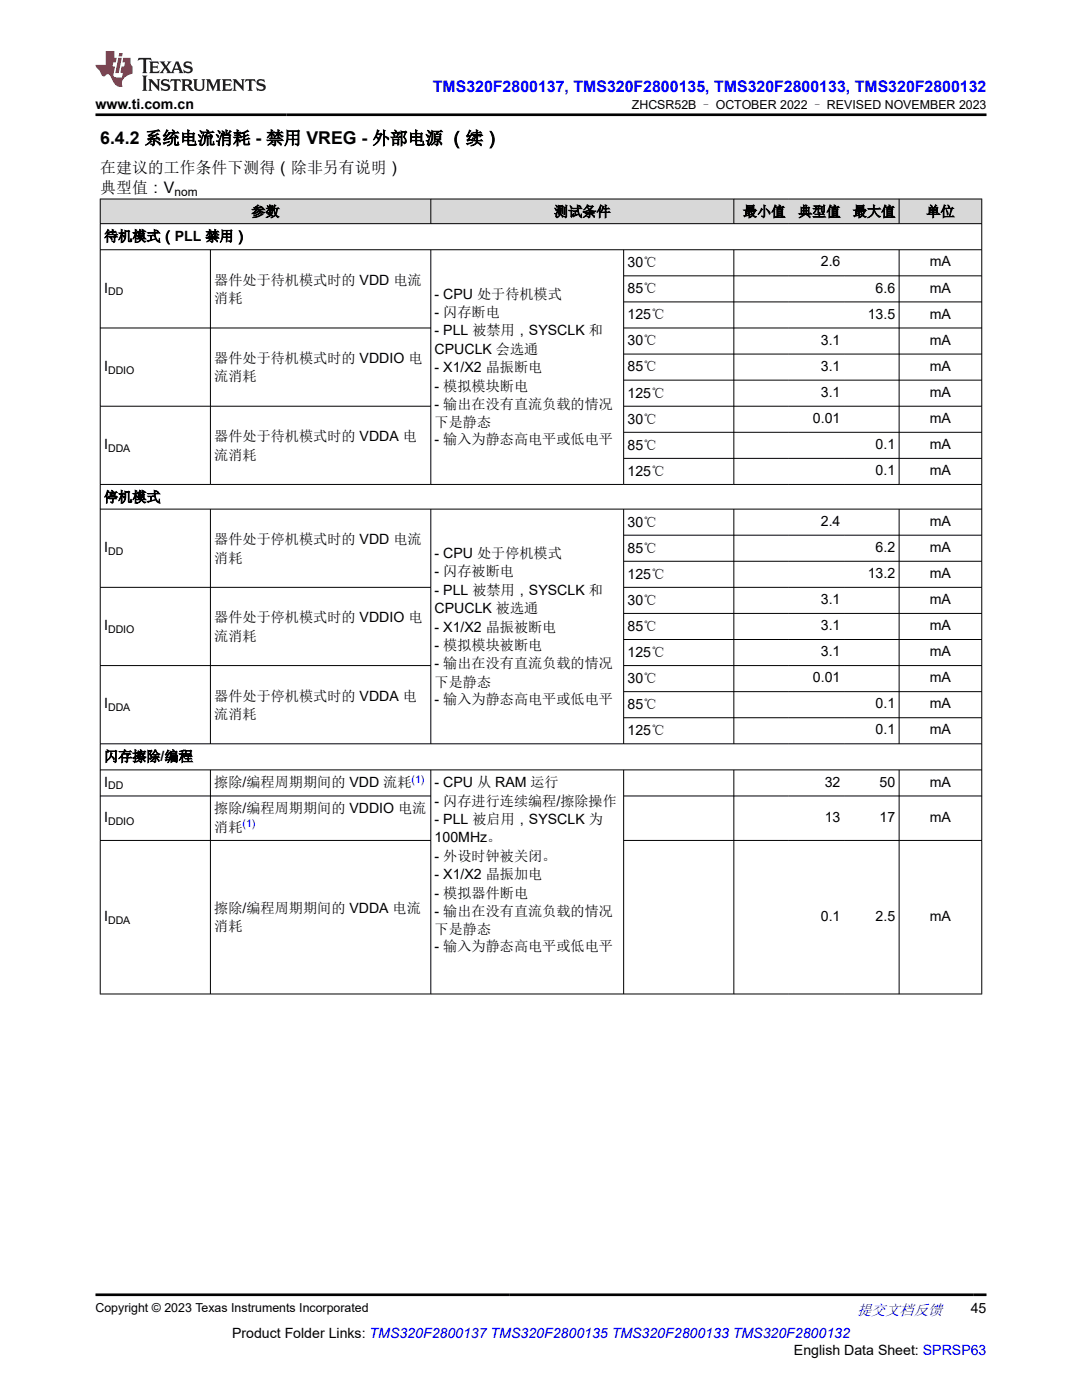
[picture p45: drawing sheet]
<svg xmlns="http://www.w3.org/2000/svg" width="216mm" height="279mm" viewBox="0 0 216 279" stroke-linecap="round" stroke-linejoin="round" font-family="sans-serif">
<defs><g id="words">
<text font-size="3.5" x="20" y="28.8">6.4.2 系统电流消耗 - 禁用 VREG - 外部电源 （续）</text>
<text font-size="3.2" fill="#00f" x="86.4" y="18.3">TMS320F2800137, TMS320F2800135, TMS320F2800133, TMS320F2800132</text>
<g font-size="3.2">
<text x="20" y="34.4">在建议的工作条件下测得（除非另有说明）</text>
<text x="20" y="38.6">典型值：V</text>
</g>
<text font-size="3" fill="#00f" x="171" y="262.4">提交文档反馈</text>
<g font-size="2.8">
<text x="19" y="21.7">www.ti.com.cn</text>
<text x="50.2" y="43.2">参数</text>
<text x="110.6" y="43.2">测试条件</text>
<text x="148.3" y="43.2">最小值</text>
<text x="159.2" y="43.2">典型值</text>
<text x="170.2" y="43.2">最大值</text>
<text x="184.8" y="43.2">单位</text>
<text x="20.8" y="48.1">待机模式（PLL 禁用）</text>
<text x="125.2" y="53.3">30℃</text>
<text x="163.8" y="53.2">2.6</text>
<text x="185.5" y="53.2">mA</text>
<text x="20.8" y="58.4">I</text>
<text x="42.8" y="56.8">器件处于待机模式时的 VDD 电流</text>
<text x="86.7" y="59.6">- CPU 处于待机模式</text>
<text x="125.2" y="58.5">85℃</text>
<text x="174.7" y="58.4">6.6</text>
<text x="185.5" y="58.4">mA</text>
<text x="42.8" y="60.5">消耗</text>
<text x="86.7" y="63.3">- 闪存断电</text>
<text x="125.2" y="63.7">125℃</text>
<text x="173.1" y="63.6">13.5</text>
<text x="185.5" y="63.6">mA</text>
<text x="86.7" y="66.9">- PLL 被禁用，SYSCLK 和</text>
<text x="86.7" y="70.6">CPUCLK 会选通</text>
<text x="125.2" y="68.9">30℃</text>
<text x="163.8" y="68.8">3.1</text>
<text x="185.5" y="68.8">mA</text>
<text x="20.8" y="74">I</text>
<text x="42.8" y="72.4">器件处于待机模式时的 VDDIO 电</text>
<text x="42.8" y="76.1">流消耗</text>
<text x="86.7" y="74.3">- X1/X2 晶振断电</text>
<text x="86.7" y="77.9">- 模拟模块断电</text>
<text x="125.2" y="74.1">85℃</text>
<text x="163.8" y="74">3.1</text>
<text x="185.5" y="74">mA</text>
<text x="86.7" y="81.6">- 输出在没有直流负载的情况</text>
<text x="125.2" y="79.3">125℃</text>
<text x="163.8" y="79.2">3.1</text>
<text x="185.5" y="79.2">mA</text>
<text x="20.8" y="89.6">I</text>
<text x="42.8" y="88.1">器件处于待机模式时的 VDDA 电</text>
<text x="86.7" y="85.3">下是静态</text>
<text x="86.7" y="88.7">- 输入为静态高电平或低电平</text>
<text x="125.2" y="84.5">30℃</text>
<text x="125.2" y="89.7">85℃</text>
<text x="162.2" y="84.4">0.01</text>
<text x="174.7" y="89.6">0.1</text>
<text x="185.5" y="84.4">mA</text>
<text x="185.5" y="89.6">mA</text>
<text x="42.8" y="91.7">流消耗</text>
<text x="125.2" y="95">125℃</text>
<text x="174.7" y="94.8">0.1</text>
<text x="185.5" y="94.8">mA</text>
<text x="20.8" y="100.2">停机模式</text>
<text x="125.2" y="105.1">30℃</text>
<text x="163.8" y="104.9">2.4</text>
<text x="185.5" y="104.9">mA</text>
<text x="20.8" y="110.1">I</text>
<text x="42.8" y="108.6">器件处于停机模式时的 VDD 电流</text>
<text x="42.8" y="112.3">消耗</text>
<text x="86.7" y="111.4">- CPU 处于停机模式</text>
<text x="125.2" y="110.3">85℃</text>
<text x="174.7" y="110.1">6.2</text>
<text x="185.5" y="110.1">mA</text>
<text x="86.7" y="115">- 闪存被断电</text>
<text x="86.7" y="118.7">- PLL 被禁用，SYSCLK 和</text>
<text x="125.2" y="115.5">125℃</text>
<text x="173.1" y="115.3">13.2</text>
<text x="185.5" y="115.3">mA</text>
<text x="20.8" y="125.8">I</text>
<text x="42.8" y="124.2">器件处于停机模式时的 VDDIO 电</text>
<text x="86.7" y="122.4">CPUCLK 被选通</text>
<text x="125.2" y="120.7">30℃</text>
<text x="125.2" y="125.9">85℃</text>
<text x="163.8" y="120.6">3.1</text>
<text x="163.8" y="125.8">3.1</text>
<text x="185.5" y="120.6">mA</text>
<text x="185.5" y="125.8">mA</text>
<text x="42.8" y="127.9">流消耗</text>
<text x="86.7" y="126">- X1/X2 晶振被断电</text>
<text x="86.7" y="129.7">- 模拟模块被断电</text>
<text x="125.2" y="131.1">125℃</text>
<text x="163.8" y="131">3.1</text>
<text x="185.5" y="131">mA</text>
<text x="86.7" y="133.4">- 输出在没有直流负载的情况</text>
<text x="86.7" y="137">下是静态</text>
<text x="125.2" y="136.3">30℃</text>
<text x="162.2" y="136.2">0.01</text>
<text x="185.5" y="136.2">mA</text>
<text x="20.8" y="141.4">I</text>
<text x="42.8" y="139.8">器件处于停机模式时的 VDDA 电</text>
<text x="42.8" y="143.5">流消耗</text>
<text x="86.7" y="140.4">- 输入为静态高电平或低电平</text>
<text x="125.2" y="141.5">85℃</text>
<text x="174.7" y="141.4">0.1</text>
<text x="185.5" y="141.4">mA</text>
<text x="125.2" y="146.7">125℃</text>
<text x="174.7" y="146.6">0.1</text>
<text x="185.5" y="146.6">mA</text>
<text x="20.8" y="151.9">闪存擦除/编程</text>
<text x="20.8" y="157">I</text>
<text x="42.8" y="157.1">擦除/编程周期期间的 VDD 流耗</text>
<text x="86.7" y="157.1">- CPU 从 RAM 运行</text>
<text x="86.7" y="160.8">- 闪存进行连续编程/擦除操作</text>
<text x="164.6" y="157">32</text>
<text x="175.5" y="157">50</text>
<text x="185.5" y="157">mA</text>
<text x="20.8" y="164">I</text>
<text x="42.8" y="162.3">擦除/编程周期期间的 VDDIO 电流</text>
<text x="42.8" y="166">消耗</text>
<text x="86.7" y="164.5">- PLL 被启用，SYSCLK 为</text>
<text x="164.6" y="164">13</text>
<text x="175.5" y="164">17</text>
<text x="185.5" y="164">mA</text>
<text x="86.7" y="168.1">100MHz。</text>
<text x="86.7" y="171.8">- 外设时钟被关闭。</text>
<text x="86.7" y="175.5">- X1/X2 晶振加电</text>
<text x="86.7" y="179.1">- 模拟器件断电</text>
<text x="20.8" y="183.8">I</text>
<text x="42.8" y="182.2">擦除/编程周期期间的 VDDA 电流</text>
<text x="42.8" y="185.9">消耗</text>
<text x="86.7" y="182.8">- 输出在没有直流负载的情况</text>
<text x="163.8" y="183.8">0.1</text>
<text x="174.7" y="183.8">2.5</text>
<text x="185.5" y="183.8">mA</text>
<text x="86.7" y="186.5">下是静态</text>
<text x="86.7" y="189.9">- 输入为静态高电平或低电平</text>
<text x="193.7" y="262.1">45</text>
<text x="46.3" y="266.9">Product Folder Links: TMS320F2800137 TMS320F2800135 TMS320F2800133 TMS320F2800132</text>
<text x="158.4" y="270.3">English Data Sheet: SPRSP63</text>
</g>
<g font-size="2.5">
<text x="126.1" y="21.8">ZHCSR52B – OCTOBER 2022 – REVISED NOVEMBER 2023</text>
<text x="19" y="261.8">Copyright © 2023 Texas Instruments Incorporated</text>
</g>
<text font-size="2.4" x="34.8" y="39.2">nom</text>
<g font-size="2.1">
<text x="21.6" y="58.9">DD</text>
<text x="21.6" y="74.6">DDIO</text>
<text x="21.6" y="90.2">DDA</text>
<text x="21.6" y="110.7">DD</text>
<text x="21.6" y="126.3">DDIO</text>
<text x="21.6" y="141.9">DDA</text>
<text x="21.6" y="157.5">DD</text>
<text x="21.6" y="164.6">DDIO</text>
<text x="21.6" y="184.3">DDA</text>
</g>
<g font-size="2.1" fill="#00f">
<text x="82.1" y="156.2">(1)</text>
<text x="48.4" y="165.1">(1)</text>
</g>
</g></defs>
<g fill="#d8d8d8">
<path d="M20 39.7h175.9v4.9h-175.9z" fill-rule="evenodd"/>
<path d="M20.1 39.8h65.8v4.8h-65.8z" fill-rule="evenodd"/>
<path d="M86 39.8h60.4v4.8h-60.4z" fill-rule="evenodd"/>
<path d="M146.5 39.8h10.9v4.8h-10.9z" fill-rule="evenodd"/>
<path d="M157.4 39.8h11v4.8h-11z" fill-rule="evenodd"/>
<path d="M168.4 39.8h10.9v4.8h-10.9z" fill-rule="evenodd"/>
<path d="M179.5 39.8h16.3v4.8h-16.3z" fill-rule="evenodd"/>
</g>
<g fill="none" stroke="#000" stroke-width=".2">
<path d="M19.9 39.7h176.1M20 39.7v158.7M86 39.7v5M146.4 39.7v5M179.4 39.7v5M195.9 39.7v158.7M19.9 44.6h176.1M19.9 49.8h176.1M42 49.8v46.9M86 49.8v46.9M124.4 49.8v46.9M124.4 55h71.6"/>
<path d="M146.4 49.8v46.9M179.4 49.8v46.9M19.9 65.5h66.1M124.4 65.5h71.6M124.4 60.3h71.6M124.4 70.7h71.6M124.4 75.9h71.6M19.9 96.7h176.1M19.9 81.1h66.1M124.4 81.1h71.6M124.4 86.3h71.6M124.4 91.5h71.6"/>
<path d="M19.9 101.6h176.1M19.9 117.2h66.1M42 101.6v46.9M86 101.6v46.9M124.4 101.6v46.9M124.4 117.2h71.6M124.4 106.8h71.6M124.4 112h71.6M146.4 101.6v46.9M179.4 101.6v46.9M19.9 132.8h66.1M124.4 132.8h71.6"/>
<path d="M124.4 122.4h71.6M124.4 127.6h71.6M124.4 138h71.6M19.9 148.4h176.1M19.9 153.6h176.1M19.9 158.9h66.1M42 153.6v44.8M86 153.6v44.8M124.4 153.6v44.8M124.4 143.2h71.6M124.4 158.9h71.6M146.4 153.6v44.8"/>
<path d="M179.4 153.6v44.8M19.9 167.7h66.1M124.4 167.7h71.6M19.9 198.4h176.1"/>
</g>
<path d="M27.7 11.6l-.2 .5 .5-.2h.6v.1v2.2l-.2 .4h1l-.2-.4v-2.2v-.1h.5l.5 .2-.1-.5zM29.8 12.3l.2 .4v1.5l-.2 .4h1.9l.1-.6a1.08 1.08 0 0 1-1.3 .2v-.7h.6l.4 .2v-.7l-.4 .2h-.6v-.5l.2-.2a1 1 0 0 1 1 .3l-.1-.5zM31.8 12.3l1 1.1-1 1.2h.9l-.2-.2 .4-.8 .5 .8-.2 .2h1.6l-.2-.2 .1-.5h1l.1 .5-.1 .2h.9l-.2-.3-.8-2h-.5l-1 2.2-.8-1.1 .9-1.1h-.8l.2 .2-.5 .6-.3-.6 .1-.2zM35.2 12.7l.4 1h-.8zM36.8 12.4a.65 .65 0 0 0-.2 .7 .65 .65 0 0 0 .6 .5l.7 .1 .1 .3a.79 .79 0 0 1-.7 .4 .79 .79 0 0 1-.7-.5l.1 .7 .2-.1a.93 .93 0 0 0 1.1 .1 .93 .93 0 0 0 .4-1 1.46 1.46 0 0 0-1.2-.6l-.1-.3a1.09 1.09 0 0 1 1.2 .2l-.2-.6-.1 .1-.6-.2zM28.4 15.1l.2 .4v2.2l-.2 .4h1l-.2-.4v-2.2l.2-.4zM29.6 15.8l.2 .4v1.5l-.2 .4h.8l-.3-.4v-1.3l1.7 1.8v-2l.2-.4h-.8l.2 .2 .1 1.1-1.2-1.3zM32.3 15.9a.65 .65 0 0 0-.2 .8 .65 .65 0 0 0 .7 .4l.6 .2 .1 .2a.79 .79 0 0 1-.7 .4 .79 .79 0 0 1-.7-.5l.1 .7 .2-.1a.93 .93 0 0 0 1.1 .1 .93 .93 0 0 0 .4-.9 1.46 1.46 0 0 0-1.2-.6l-.1-.4a1.09 1.09 0 0 1 1.2 .2l-.2-.6-.1 .1-.6-.1zM34.1 15.8l-.1 .6a.63 .63 0 0 1 .7-.3l.1 1.6-.3 .4h1l-.2-.4v-1.6a.66 .66 0 0 1 .8 .3l-.1-.6zM36.2 15.8l.2 .4v1.5l-.2 .4h.9l-.2-.2v-.7h.5l.1 .2a.79 .79 0 0 0 1.2 .6l-1-.9a.61 .61 0 0 0 .6-.6 .61 .61 0 0 0-.5-.7zM36.9 16.1h.2a.47 .47 0 0 1 .5 .1 .47 .47 0 0 1 .1 .5l-.2 .1-.6 .1zM38.5 15.8l.2 .2a2.27 2.27 0 0 0 .4 2 1.04 1.04 0 0 0 1.7-.7v-1.3l.2-.2h-.8l.2 .4v1.1a.6 .6 0 0 1-.6 .6 .6 .6 0 0 1-.6-.6v-1.1l.3-.4zM41.1 15.8l.2 .4v1.5l-.2 .4h.7l-.2-.4v-1.4l.9 1.9 .8-1.9v1.4l-.2 .4h1l-.3-.4v-1.5l.3-.4h-.8l-.7 1.5-.7-1.5zM44.3 15.8l.2 .4v1.5l-.2 .4h1.9l.1-.6a1.09 1.09 0 0 1-1.3 .2v-.7h.6l.4 .2v-.6l-.4 .2h-.6v-.6l.2-.1a1.01 1.01 0 0 1 1 .3l-.1-.6zM46.4 15.8l.3 .4v1.5l-.3 .4h.8l-.2-.4v-1.3l1.6 1.8v-2l.2-.4h-.7l.2 .2v1.1l-1.2-1.3zM49 15.8l-.1 .6a.63 .63 0 0 1 .8-.3v1.6l-.3 .4h1l-.2-.4v-1.6a.66 .66 0 0 1 .8 .3l-.1-.6zM51.4 15.9a.65 .65 0 0 0-.2 .8 .65 .65 0 0 0 .6 .4l.6 .2 .2 .2a.79 .79 0 0 1-.8 .4 .79 .79 0 0 1-.6-.5l.1 .7 .2-.1a.93 .93 0 0 0 1 .1 .93 .93 0 0 0 .5-.9 1.46 1.46 0 0 0-1.3-.6l-.1-.4a1.09 1.09 0 0 1 1.3 .2l-.2-.6-.2 .1-.5-.1z" fill="#231f20"/>
<path d="M21.1 10.2v2.8h-2.1l.1 .3 .9 1a.95 .95 0 0 0 .9 .9 .59 .59 0 0 1 .6-.4 .59 .59 0 0 1 .5 .4l.4 .7a1.59 1.59 0 0 0 2.1 1.4 1.61 1.61 0 0 1 1-2.3l1-.3-.1-1.5a1.59 1.59 0 0 1-.4-1.7h-1.4l-.2 .9h.5l-.1 .9h-.5l-.2 1v.2l.4 .1-.2 .9h-.6a.73 .73 0 0 1-1.1-.7l.3-1.5h-.5l.2-.9h.5l.2-.9h-.5v-1.3zM23.6 11.5l-.6 3.1h.7l.6-3.1zM23.8 10.6l-.1 .6h.7l.1-.6z" fill="#ed1c24"/>
<path d="M19 22.9h177.8M19 258.4h177.8" fill="none" stroke="#000" stroke-width=".53"/>
<use href="#words"/>
</svg>
